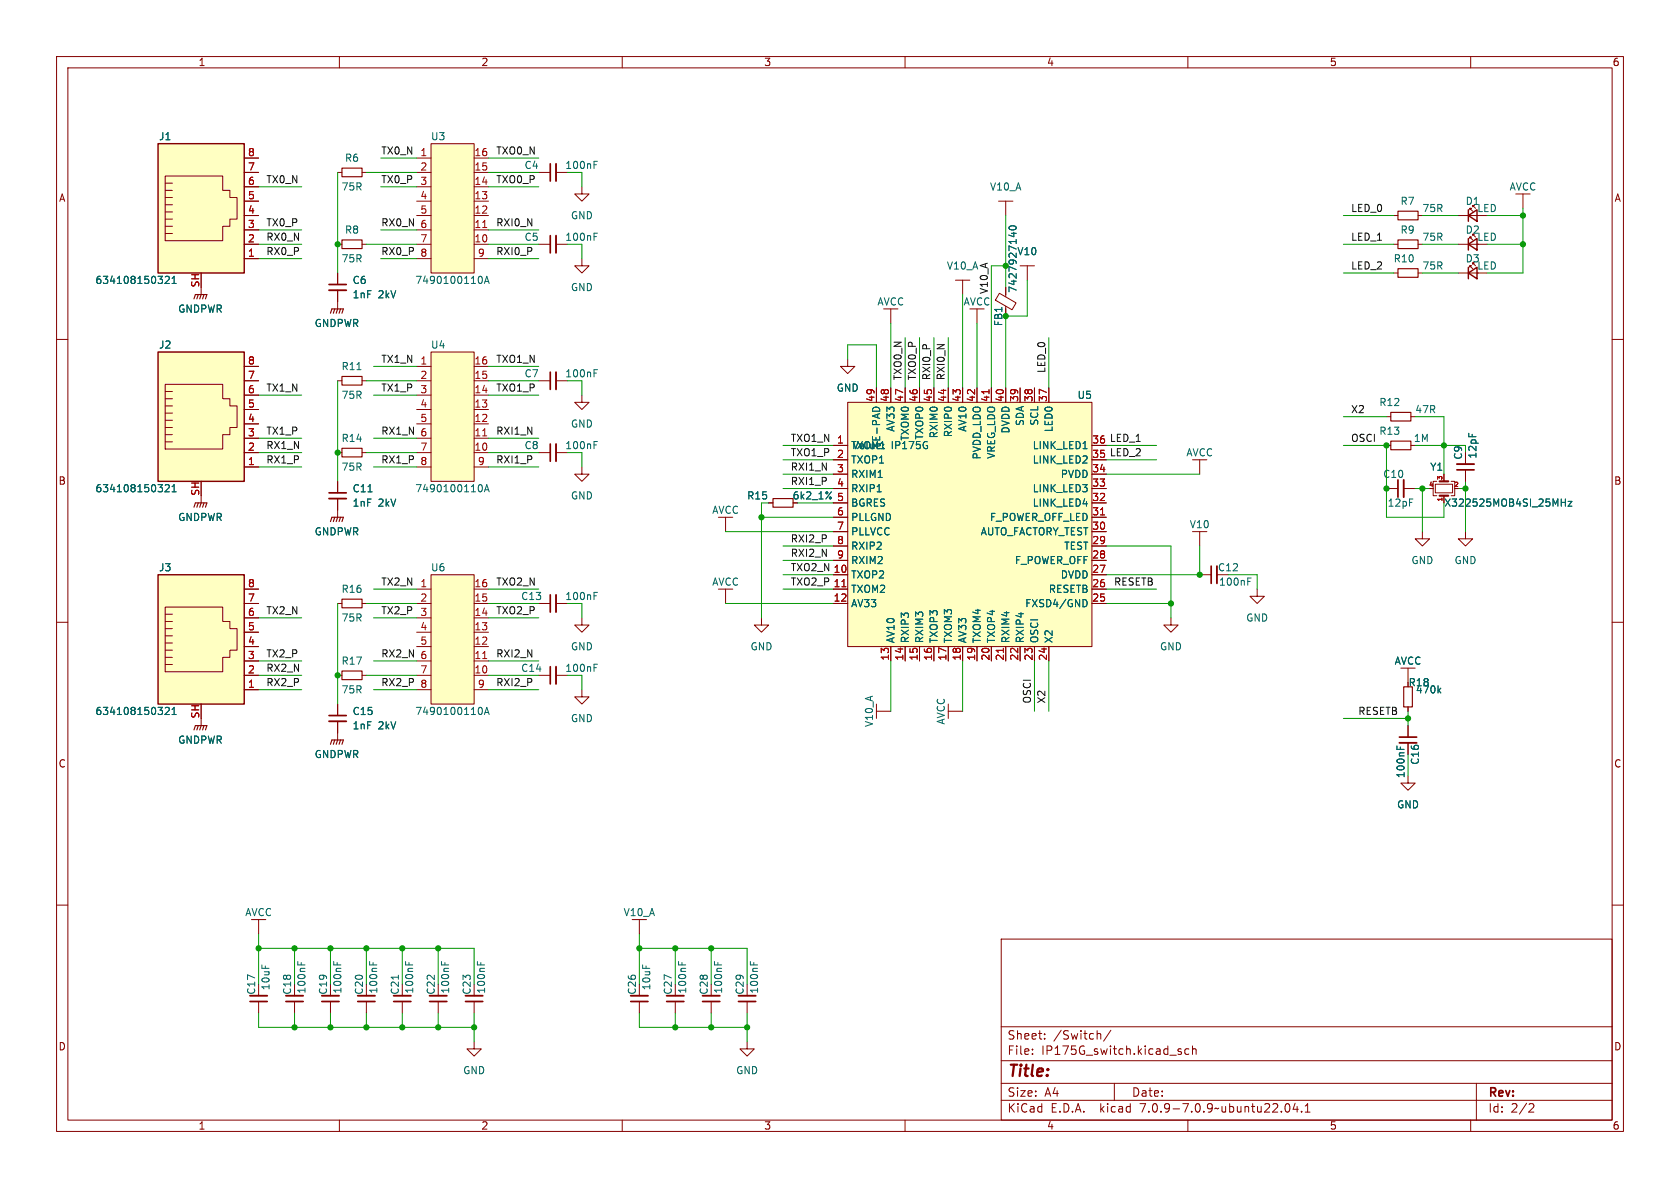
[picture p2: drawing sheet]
<svg xmlns="http://www.w3.org/2000/svg" width="297mm" height="210mm" viewBox="0 0 297 210" stroke-linecap="round" stroke-linejoin="round" font-family="sans-serif">
<defs><g id="words">
<text font-size="2.8" fill="#840000" x="178" y="190.9">Title:</text>
<g font-size="2.1" fill="#840000">
<text x="178" y="184">Sheet:</text>
<text x="186.2" y="184">/Switch/</text>
<text x="178" y="186.7">File:</text>
<text x="184.1" y="186.7">IP175G_switch.kicad_sch</text>
<text x="178" y="196.9">KiCad</text>
<text x="178" y="194.1">Size:</text>
<text x="184.7" y="194.1">A4</text>
<text x="185.7" y="196.9">E.D.A.</text>
<text x="194.6" y="196.9">kicad</text>
<text x="200" y="194.1">Date:</text>
<text x="201.8" y="196.9">7.0.9-7.0.9~ubuntu22.04.1</text>
<text x="263" y="194.3">Rev:</text>
<text x="263" y="196.9">Id:</text>
<text x="267.1" y="196.9">2/2</text>
</g>
<g font-size="1.8" fill="#840000">
<text x="35" y="11.9">1</text>
<text x="85" y="11.9">2</text>
<text x="135" y="11.9">3</text>
<text x="185" y="11.9">4</text>
<text x="235" y="11.9">5</text>
<text x="285" y="11.9">6</text>
<text x="10.3" y="35.9">A</text>
<text x="285.3" y="35.9">A</text>
<text x="177.4" y="57.8" transform="rotate(-90 177.4 57.8)">FB1</text>
<text x="193" y="81">35 LED_2</text>
<text x="193" y="78.5">36 LED_1</text>
<text x="10.3" y="85.9">B</text>
<text x="140" y="88.5">6k2_1%</text>
<text x="285.3" y="85.9">B</text>
<text x="248.9" y="121.5">R18</text>
<text x="10.3" y="135.9">C</text>
<text x="285.3" y="135.9">C</text>
<text x="10.3" y="185.9">D</text>
<text x="285.3" y="185.9">D</text>
<text x="35" y="199.9">1</text>
<text x="85" y="199.9">2</text>
<text x="135" y="199.9">3</text>
<text x="185" y="199.9">4</text>
<text x="235" y="199.9">5</text>
<text x="285" y="199.9">6</text>
</g>
<g font-size="1.8" fill="#006464">
<text x="28" y="25">J1</text>
<text x="60.9" y="28.8">R6</text>
<text x="76.1" y="25">U3</text>
<text x="60.3" y="33.9">75R</text>
<text x="92.6" y="30.1">C4</text>
<text x="174.9" y="33.9">V10_A</text>
<text x="266.8" y="33.9">AVCC</text>
<text x="60.9" y="41.5">R8</text>
<text x="100.8" y="39">GND</text>
<text x="247.5" y="41.5">R9</text>
<text x="247.5" y="36.4">R7</text>
<text x="251.4" y="37.7">75R</text>
<text x="259" y="41.5">D2</text>
<text x="259" y="36.4">D1</text>
<text x="261.1" y="37.7">LED</text>
<text x="60.3" y="46.6">75R</text>
<text x="92.6" y="42.8">C5</text>
<text x="167.3" y="47.9">V10_A</text>
<text x="179.8" y="45.3">V10</text>
<text x="246.3" y="46.6">R10</text>
<text x="251.4" y="47.9">75R</text>
<text x="251.4" y="42.8">75R</text>
<text x="259" y="46.6">D3</text>
<text x="261.1" y="42.8">LED</text>
<text x="261.1" y="47.9">LED</text>
<text x="16.8" y="50.4">634108150321</text>
<text x="62.2" y="50.4">C6</text>
<text x="62.2" y="52.9">1nF</text>
<text x="66.9" y="52.9">2kV</text>
<text x="73.3" y="50.4">7490100110A</text>
<text x="100.8" y="51.7">GND</text>
<text x="179.9" y="51.9" transform="rotate(-90 179.9 51.9)">7427927140</text>
<text x="31.4" y="55.5">GNDPWR</text>
<text x="55.5" y="58">GNDPWR</text>
<text x="155" y="54.2">AVCC</text>
<text x="170.3" y="54.2">AVCC</text>
<text x="28" y="61.8">J2</text>
<text x="60.3" y="65.6">R11</text>
<text x="76.1" y="61.8">U4</text>
<text x="60.3" y="70.7">75R</text>
<text x="92.6" y="66.9">C7</text>
<text x="147.8" y="69.4">GND</text>
<text x="190.4" y="70.7">U5</text>
<text x="243.7" y="72">R12</text>
<text x="100.8" y="75.8">GND</text>
<text x="158.3" y="76.4" transform="rotate(-90 158.3 76.4)">AV33</text>
<text x="160.9" y="78" transform="rotate(-90 160.9 78)">TXOM0</text>
<text x="163.4" y="77.8" transform="rotate(-90 163.4 77.8)">TXOP0</text>
<text x="166" y="77.6" transform="rotate(-90 166 77.6)">RXIM0</text>
<text x="168.5" y="77.4" transform="rotate(-90 168.5 77.4)">RXIP0</text>
<text x="171" y="76.4" transform="rotate(-90 171 76.4)">AV10</text>
<text x="178.7" y="76.7" transform="rotate(-90 178.7 76.7)">DVDD</text>
<text x="181.2" y="75.4" transform="rotate(-90 181.2 75.4)">SDA</text>
<text x="183.7" y="75.3" transform="rotate(-90 183.7 75.3)">SCL</text>
<text x="186.3" y="76.5" transform="rotate(-90 186.3 76.5)">LED0</text>
<text x="243.7" y="77.1">R13</text>
<text x="250.1" y="73.3">47R</text>
<text x="60.3" y="78.3">R14</text>
<text x="60.3" y="83.4">75R</text>
<text x="92.6" y="79.6">C8</text>
<text x="150.4" y="79.6">TXOM1 IP175G</text>
<text x="150.4" y="82.1">TXOP1</text>
<text x="150.6" y="79.6">Value:</text>
<text x="155.8" y="78.2" transform="rotate(-90 155.8 78.2)">E-PAD</text>
<text x="173.6" y="81.3" transform="rotate(-90 173.6 81.3)">PVDD_LDO</text>
<text x="176.1" y="81.2" transform="rotate(-90 176.1 81.2)">VREG_LDO</text>
<text x="182.5" y="82.1">LINK_LED2</text>
<text x="182.5" y="79.6">LINK_LED1</text>
<text x="209.6" y="80.9">AVCC</text>
<text x="249.9" y="78.3">1M</text>
<text x="252.7" y="83.4">Y1</text>
<text x="258.7" y="81.4" transform="rotate(-90 258.7 81.4)">C9</text>
<text x="261.2" y="81.2" transform="rotate(-90 261.2 81.2)">12pF</text>
<text x="16.8" y="87.2">634108150321</text>
<text x="62.2" y="89.8">1nF</text>
<text x="62.2" y="87.2">C11</text>
<text x="66.9" y="89.8">2kV</text>
<text x="73.3" y="87.2">7490100110A</text>
<text x="100.8" y="88.5">GND</text>
<text x="132" y="88.5">R15</text>
<text x="150.4" y="84.7">RXIM1</text>
<text x="150.4" y="87.2">RXIP1</text>
<text x="150.4" y="89.8">BGRES</text>
<text x="182.5" y="89.8">LINK_LED4</text>
<text x="182.5" y="87.2">LINK_LED3</text>
<text x="187.4" y="84.7">PVDD</text>
<text x="244.4" y="84.7">C10</text>
<text x="245.2" y="89.8">12pF</text>
<text x="255.2" y="89.8">X322525MOB4SI_25MHz</text>
<text x="31.4" y="92.3">GNDPWR</text>
<text x="55.5" y="94.8">GNDPWR</text>
<text x="125.8" y="91">AVCC</text>
<text x="150.4" y="92.3">PLLGND</text>
<text x="150.4" y="94.8">PLLVCC</text>
<text x="173.3" y="94.8">AUTO_FACTORY_TEST</text>
<text x="174.9" y="92.3">F_POWER_OFF_LED</text>
<text x="210.2" y="93.6">V10</text>
<text x="28" y="101.2">J3</text>
<text x="76.1" y="101.2">U6</text>
<text x="150.4" y="97.4">RXIP2</text>
<text x="150.4" y="99.9">RXIM2</text>
<text x="179.3" y="99.9">F_POWER_OFF</text>
<text x="188" y="97.4">TEST</text>
<text x="215.2" y="101.2">C12</text>
<text x="249.4" y="99.9">GND</text>
<text x="257" y="99.9">GND</text>
<text x="60.3" y="105">R16</text>
<text x="92" y="106.3">C13</text>
<text x="125.8" y="103.7">AVCC</text>
<text x="150.4" y="102.5">TXOP2</text>
<text x="150.4" y="105">TXOM2</text>
<text x="150.4" y="107.5">AV33</text>
<text x="181.1" y="107.5">FXSD4/GND</text>
<text x="185.3" y="105">RESETB</text>
<text x="187.4" y="102.5">DVDD</text>
<text x="215.4" y="103.7">100nF</text>
<text x="60.3" y="110.1">75R</text>
<text x="158.3" y="113.8" transform="rotate(-90 158.3 113.8)">AV10</text>
<text x="160.9" y="113.8" transform="rotate(-90 160.9 113.8)">RXIP3</text>
<text x="163.4" y="113.8" transform="rotate(-90 163.4 113.8)">RXIM3</text>
<text x="166" y="113.8" transform="rotate(-90 166 113.8)">TXOP3</text>
<text x="168.5" y="113.8" transform="rotate(-90 168.5 113.8)">TXOM3</text>
<text x="171" y="113.8" transform="rotate(-90 171 113.8)">AV33</text>
<text x="173.6" y="113.8" transform="rotate(-90 173.6 113.8)">TXOM4</text>
<text x="176.1" y="113.8" transform="rotate(-90 176.1 113.8)">TXOP4</text>
<text x="178.7" y="113.8" transform="rotate(-90 178.7 113.8)">RXIM4</text>
<text x="181.2" y="113.8" transform="rotate(-90 181.2 113.8)">RXIP4</text>
<text x="183.7" y="113.8" transform="rotate(-90 183.7 113.8)">OSCI</text>
<text x="186.3" y="113.8" transform="rotate(-90 186.3 113.8)">X2</text>
<text x="220.2" y="110.1">GND</text>
<text x="60.3" y="117.7">R17</text>
<text x="92" y="119">C14</text>
<text x="100.8" y="115.2">GND</text>
<text x="132.6" y="115.2">GND</text>
<text x="205" y="115.2">GND</text>
<text x="246.5" y="117.7">AVCC</text>
<text x="60.3" y="122.8">75R</text>
<text x="250.2" y="122.8">470k</text>
<text x="16.8" y="126.6">634108150321</text>
<text x="31.4" y="131.7">GNDPWR</text>
<text x="62.2" y="129.1">1nF</text>
<text x="62.2" y="126.6">C15</text>
<text x="66.9" y="129.1">2kV</text>
<text x="73.3" y="126.6">7490100110A</text>
<text x="100.8" y="127.9">GND</text>
<text x="154.5" y="128.6" transform="rotate(-90 154.5 128.6)">V10_A</text>
<text x="167.2" y="128.2" transform="rotate(-90 167.2 128.2)">AVCC</text>
<text x="55.5" y="134.2">GNDPWR</text>
<text x="248.5" y="137.7" transform="rotate(-90 248.5 137.7)">100nF</text>
<text x="251.1" y="135.3" transform="rotate(-90 251.1 135.3)">C16</text>
<text x="246.9" y="143.1">GND</text>
<text x="43.3" y="162.2">AVCC</text>
<text x="110.1" y="162.2">V10_A</text>
<text x="45.3" y="175.9" transform="rotate(-90 45.3 175.9)">C17</text>
<text x="47.9" y="175.2" transform="rotate(-90 47.9 175.2)">10uF</text>
<text x="51.7" y="175.9" transform="rotate(-90 51.7 175.9)">C18</text>
<text x="54.2" y="175.8" transform="rotate(-90 54.2 175.8)">100nF</text>
<text x="58" y="175.9" transform="rotate(-90 58 175.9)">C19</text>
<text x="60.6" y="175.8" transform="rotate(-90 60.6 175.8)">100nF</text>
<text x="64.4" y="175.9" transform="rotate(-90 64.4 175.9)">C20</text>
<text x="66.9" y="175.8" transform="rotate(-90 66.9 175.8)">100nF</text>
<text x="70.7" y="175.9" transform="rotate(-90 70.7 175.9)">C21</text>
<text x="73.3" y="175.8" transform="rotate(-90 73.3 175.8)">100nF</text>
<text x="77.1" y="175.9" transform="rotate(-90 77.1 175.9)">C22</text>
<text x="79.6" y="175.8" transform="rotate(-90 79.6 175.8)">100nF</text>
<text x="83.4" y="175.9" transform="rotate(-90 83.4 175.9)">C23</text>
<text x="86" y="175.8" transform="rotate(-90 86 175.8)">100nF</text>
<text x="112.6" y="175.9" transform="rotate(-90 112.6 175.9)">C26</text>
<text x="115.2" y="175.2" transform="rotate(-90 115.2 175.2)">10uF</text>
<text x="119" y="175.9" transform="rotate(-90 119 175.9)">C27</text>
<text x="121.5" y="175.8" transform="rotate(-90 121.5 175.8)">100nF</text>
<text x="125.3" y="175.9" transform="rotate(-90 125.3 175.9)">C28</text>
<text x="127.9" y="175.8" transform="rotate(-90 127.9 175.8)">100nF</text>
<text x="131.7" y="175.9" transform="rotate(-90 131.7 175.9)">C29</text>
<text x="134.2" y="175.8" transform="rotate(-90 134.2 175.8)">100nF</text>
<text x="81.8" y="190.1">GND</text>
<text x="130" y="190.1">GND</text>
</g>
<g font-size="1.8" fill="#a90000">
<text x="43.7" y="27.7">8</text>
<text x="74.2" y="27.7">1</text>
<text x="83.8" y="27.7">16</text>
<text x="43.7" y="35.3">5</text>
<text x="43.7" y="32.8">6</text>
<text x="43.7" y="30.2">7</text>
<text x="74.2" y="30.2">2</text>
<text x="74.2" y="32.8">3</text>
<text x="74.2" y="35.3">4</text>
<text x="83.8" y="35.3">13</text>
<text x="83.8" y="32.8">14</text>
<text x="83.8" y="30.2">15</text>
<text x="43.7" y="40.4">3</text>
<text x="43.7" y="37.8">4</text>
<text x="74.2" y="37.8">5</text>
<text x="83.8" y="40.4">11</text>
<text x="83.8" y="37.8">12</text>
<text x="43.7" y="45.5">1</text>
<text x="43.7" y="42.9">2</text>
<text x="74.2" y="42.9">7</text>
<text x="74.2" y="45.5">8</text>
<text x="83.8" y="42.9">10</text>
<text x="84.4" y="45.5">9</text>
<text x="35.3" y="50.9" transform="rotate(-90 35.3 50.9)">SH</text>
<text x="43.7" y="64.5">8</text>
<text x="74.2" y="64.5">1</text>
<text x="83.8" y="64.5">16</text>
<text x="43.7" y="69.6">6</text>
<text x="43.7" y="67.1">7</text>
<text x="74.2" y="67.1">2</text>
<text x="74.2" y="69.6">3</text>
<text x="83.8" y="69.6">14</text>
<text x="83.8" y="67.1">15</text>
<text x="154.7" y="71.2" transform="rotate(-90 154.7 71.2)">49</text>
<text x="157.2" y="71.2" transform="rotate(-90 157.2 71.2)">48</text>
<text x="159.8" y="71.2" transform="rotate(-90 159.8 71.2)">47</text>
<text x="162.3" y="71.2" transform="rotate(-90 162.3 71.2)">46</text>
<text x="164.8" y="71.2" transform="rotate(-90 164.8 71.2)">45</text>
<text x="167.4" y="71.2" transform="rotate(-90 167.4 71.2)">44</text>
<text x="169.9" y="71.2" transform="rotate(-90 169.9 71.2)">43</text>
<text x="172.5" y="71.2" transform="rotate(-90 172.5 71.2)">42</text>
<text x="175" y="71.2" transform="rotate(-90 175 71.2)">41</text>
<text x="177.5" y="71.2" transform="rotate(-90 177.5 71.2)">40</text>
<text x="180.1" y="71.2" transform="rotate(-90 180.1 71.2)">39</text>
<text x="182.6" y="71.2" transform="rotate(-90 182.6 71.2)">38</text>
<text x="185.2" y="71.2" transform="rotate(-90 185.2 71.2)">37</text>
<text x="43.7" y="77.2">3</text>
<text x="43.7" y="74.7">4</text>
<text x="43.7" y="72.1">5</text>
<text x="74.2" y="72.1">4</text>
<text x="74.2" y="74.7">5</text>
<text x="83.8" y="77.2">11</text>
<text x="83.8" y="74.7">12</text>
<text x="83.8" y="72.1">13</text>
<text x="43.7" y="82.3">1</text>
<text x="43.7" y="79.8">2</text>
<text x="74.2" y="79.8">7</text>
<text x="74.2" y="82.3">8</text>
<text x="83.8" y="79.8">10</text>
<text x="84.4" y="82.3">9</text>
<text x="147.9" y="78.5">1</text>
<text x="147.9" y="81">2</text>
<text x="147.9" y="83.6">3</text>
<text x="193" y="83.6">34</text>
<text x="193" y="81">35</text>
<text x="193" y="78.5">36</text>
<text x="35.3" y="87.7" transform="rotate(-90 35.3 87.7)">SH</text>
<text x="147.9" y="86.1">4</text>
<text x="147.9" y="88.6">5</text>
<text x="193" y="88.6">32</text>
<text x="193" y="86.1">33</text>
<text x="147.9" y="91.2">6</text>
<text x="147.9" y="93.7">7</text>
<text x="193" y="93.7">30</text>
<text x="193" y="91.2">31</text>
<text x="147.3" y="101.3">10</text>
<text x="147.9" y="96.3">8</text>
<text x="147.9" y="98.8">9</text>
<text x="193" y="101.3">27</text>
<text x="193" y="98.8">28</text>
<text x="193" y="96.3">29</text>
<text x="43.7" y="106.4">7</text>
<text x="43.7" y="103.9">8</text>
<text x="74.2" y="103.9">1</text>
<text x="74.2" y="106.4">2</text>
<text x="83.8" y="106.4">15</text>
<text x="83.8" y="103.9">16</text>
<text x="147.3" y="106.4">12</text>
<text x="147.3" y="103.9">11</text>
<text x="193" y="106.4">25</text>
<text x="193" y="103.9">26</text>
<text x="43.7" y="111.5">5</text>
<text x="43.7" y="109">6</text>
<text x="74.2" y="109">3</text>
<text x="74.2" y="111.5">4</text>
<text x="83.8" y="111.5">13</text>
<text x="83.8" y="109">14</text>
<text x="43.7" y="119.1">2</text>
<text x="43.7" y="116.6">3</text>
<text x="43.7" y="114">4</text>
<text x="74.2" y="114">5</text>
<text x="74.2" y="119.1">7</text>
<text x="83.8" y="119.1">10</text>
<text x="83.8" y="116.6">11</text>
<text x="83.8" y="114">12</text>
<text x="157.2" y="116.9" transform="rotate(-90 157.2 116.9)">13</text>
<text x="159.8" y="116.9" transform="rotate(-90 159.8 116.9)">14</text>
<text x="162.3" y="116.9" transform="rotate(-90 162.3 116.9)">15</text>
<text x="164.8" y="116.9" transform="rotate(-90 164.8 116.9)">16</text>
<text x="167.4" y="116.9" transform="rotate(-90 167.4 116.9)">17</text>
<text x="169.9" y="116.9" transform="rotate(-90 169.9 116.9)">18</text>
<text x="172.5" y="116.9" transform="rotate(-90 172.5 116.9)">19</text>
<text x="175" y="116.9" transform="rotate(-90 175 116.9)">20</text>
<text x="177.5" y="116.9" transform="rotate(-90 177.5 116.9)">21</text>
<text x="180.1" y="116.9" transform="rotate(-90 180.1 116.9)">22</text>
<text x="182.6" y="116.9" transform="rotate(-90 182.6 116.9)">23</text>
<text x="185.2" y="116.9" transform="rotate(-90 185.2 116.9)">24</text>
<text x="43.7" y="121.7">1</text>
<text x="74.2" y="121.7">8</text>
<text x="84.4" y="121.7">9</text>
<text x="35.3" y="127.1" transform="rotate(-90 35.3 127.1)">SH</text>
</g>
<g font-size="1.8" fill="#0f0f0f">
<text x="67.3" y="27.4">TX0_N</text>
<text x="87.6" y="27.4">TXO0_N</text>
<text x="47" y="32.5">TX0_N</text>
<text x="67.3" y="32.5">TX0_P</text>
<text x="87.6" y="32.5">TXO0_P</text>
<text x="47" y="40.1">TX0_P</text>
<text x="67.3" y="40.1">RX0_N 6</text>
<text x="87.6" y="40.1">RXI0_N</text>
<text x="238.8" y="37.6">LED_0</text>
<text x="47" y="45.2">RX0_P</text>
<text x="47" y="42.6">RX0_N</text>
<text x="67.3" y="45.2">RX0_P</text>
<text x="87.6" y="45.2">RXI0_P</text>
<text x="238.8" y="42.6">LED_1</text>
<text x="238.8" y="47.7">LED_2</text>
<text x="174.7" y="52.1" transform="rotate(-90 174.7 52.1)">V10_A</text>
<text x="67.3" y="64.2">TX1_N</text>
<text x="87.6" y="64.2">TXO1_N</text>
<text x="47" y="69.3">TX1_N</text>
<text x="67.3" y="69.3">TX1_P</text>
<text x="87.6" y="69.3">TXO1_P</text>
<text x="159.5" y="67.3" transform="rotate(-90 159.5 67.3)">TXO0_N</text>
<text x="162" y="67.3" transform="rotate(-90 162 67.3)">TXO0_P</text>
<text x="164.6" y="67.3" transform="rotate(-90 164.6 67.3)">RXI0_P</text>
<text x="167.1" y="67.3" transform="rotate(-90 167.1 67.3)">RXI0_N</text>
<text x="184.9" y="66" transform="rotate(-90 184.9 66)">LED_0</text>
<text x="47" y="76.9">TX1_P</text>
<text x="67.3" y="76.9">RX1_N 6</text>
<text x="87.6" y="76.9">RXI1_N</text>
<text x="238.8" y="73.1">X2</text>
<text x="47" y="79.5">RX1_N</text>
<text x="47" y="82">RX1_P</text>
<text x="67.3" y="82">RX1_P</text>
<text x="87.6" y="82">RXI1_P</text>
<text x="139.7" y="78.2">TXO1_N</text>
<text x="139.7" y="80.7">TXO1_P</text>
<text x="139.7" y="83.3">RXI1_N</text>
<text x="238.8" y="78.2">OSCI</text>
<text x="139.7" y="85.8">RXI1_P</text>
<text x="139.7" y="96">RXI2_P</text>
<text x="139.7" y="98.5">RXI2_N</text>
<text x="139.7" y="101.1">TXO2_N 10</text>
<text x="67.3" y="103.6">TX2_N</text>
<text x="87.6" y="103.6">TXO2_N</text>
<text x="139.7" y="103.6">TXO2_P 11</text>
<text x="196.8" y="103.6">RESETB</text>
<text x="47" y="108.7">TX2_N</text>
<text x="67.3" y="108.7">TX2_P</text>
<text x="87.6" y="108.7">TXO2_P</text>
<text x="47" y="116.3">TX2_P</text>
<text x="47" y="118.8">RX2_N</text>
<text x="67.3" y="116.3">RX2_N 6</text>
<text x="87.6" y="116.3">RXI2_N</text>
<text x="47" y="121.4">RX2_P</text>
<text x="67.3" y="121.4">RX2_P</text>
<text x="87.6" y="121.4">RXI2_P</text>
<text x="182.3" y="124.5" transform="rotate(-90 182.3 124.5)">OSCI</text>
<text x="184.9" y="124.5" transform="rotate(-90 184.9 124.5)">X2</text>
<text x="240" y="126.5">RESETB</text>
</g>
<g font-size="1.8" fill="#009600">
<text x="99.8" y="30.1">100nF</text>
<text x="99.8" y="42.8">100nF</text>
<text x="99.8" y="66.9">100nF</text>
<text x="99.8" y="79.6">100nF</text>
<text x="99.8" y="106.3">100nF</text>
<text x="99.8" y="119">100nF</text>
</g>
<g font-size="1.1" fill="#a90000">
<text x="252.5" y="86.1">4</text>
<text x="255" y="88.8" transform="rotate(-90 255 88.8)">1</text>
<text x="255" y="85" transform="rotate(-90 255 85)">3</text>
<text x="257" y="86.1">2</text>
</g>
</g></defs>
<g fill="none" stroke="#840000" stroke-width=".18">
<path d="M10 10h277v190h-277zM12 12h273v186h-273zM60 10v2M110 10v2M160 10v2M210 10v2M260 10v2M29.2 38.7h1.3M29.2 37.5h1.3M29.2 36.2h1.3M29.2 34.9h1.3M29.2 31.1h10.2v2.6h1.2v1.2h1.3v3.8h-1.3v1.3h-1.2v2.5h-10.2z"/>
<path d="M29.2 33.7h1.3M29.2 32.4h1.3M43.2 35.6h2.5M43.2 30.5h2.5M43.2 27.9h2.5M43.2 38.1h2.5M43.2 33h2.5M59.7 30.5h.8M64 30.5h.8M73.7 35.6h2.5M73.7 30.5h2.5M73.7 27.9h2.5"/>
<path d="M73.7 38.1h2.5M73.7 33h2.5M76.2 25.4h7.6v22.9h-7.6zM83.8 35.6h2.6M83.8 30.5h2.6M83.8 27.9h2.6M83.8 38.1h2.6M83.8 33h2.6M95.2 30.5h2.1M98.3 30.5h2M102.9 33v1.3h1.2l-1.2 1.3-1.3-1.3h1.3M176.5 35.6h2.6"/>
<path d="M177.8 35.6v2.5M246.4 38.1h.7M250.7 38.1h.8M257.8 38.1h3.6M259.8 37.1v-.3h.3h-.3l.5 .5M269.2 34.3v2.5M10 60h2M29.2 41.3h1.3M29.2 40h1.3M35.6 50.8v1.3M43.2 43.2h2.5M43.2 40.6h2.5"/>
<path d="M43.2 45.7h2.5M59.7 43.2h.8M59.7 48.3v2M59.7 51.3v3.3M64 43.2h.8M73.7 43.2h2.5M73.7 40.6h2.5M73.7 45.7h2.5M83.8 43.2h2.6M83.8 40.6h2.6M83.8 45.7h2.6M95.2 43.2h2.1"/>
<path d="M98.3 43.2h2M102.9 45.7v1.3h1.2l-1.2 1.3-1.3-1.3h1.3M157.5 54.6v2.6M168.9 49.5h2.5M170.2 49.5v2.6M172.7 54.6v2.6M176.7 51.8l2.9 1.7-.7 1.3-2.9-1.7zM177.8 50.8v1.7M177.8 54.1v.5M180.3 47h2.6M181.6 47v2.5M246.4 43.2h.7"/>
<path d="M246.4 48.3h.7M250.7 43.2h.8M250.7 48.3h.8M257.8 43.2h3.6M257.8 48.3h3.6M259.8 42.2v-.3h.3h-.3l.5 .5M259.8 47.2v-.2h.3h-.3l.5 .5M285 60h2M29.2 78.1h1.3M29.2 76.8h1.3M29.2 75.6h1.3M29.2 74.3h1.3"/>
<path d="M29.2 73h1.3M29.2 71.8h1.3M29.2 67.9h10.2v2.6h1.2v1.3h1.3v3.8h-1.3v1.2h-1.2v2.6h-10.2zM29.2 70.5h1.3M29.2 69.2h1.3M43.2 67.3h2.5M43.2 64.8h2.5M43.2 77.5h2.5M43.2 74.9h2.5M43.2 72.4h2.5M43.2 69.9h2.5M59.7 67.3h.8"/>
<path d="M64 67.3h.8M73.7 67.3h2.5M73.7 64.8h2.5M73.7 77.5h2.5M73.7 74.9h2.5M73.7 72.4h2.5M73.7 69.9h2.5M76.2 62.2h7.6v22.9h-7.6zM83.8 67.3h2.6M83.8 64.8h2.6M83.8 77.5h2.6M83.8 74.9h2.6"/>
<path d="M83.8 72.4h2.6M83.8 69.9h2.6M95.2 67.3h2.1M98.3 67.3h2M102.9 69.9v1.2h1.2l-1.2 1.3-1.3-1.3h1.3M147.3 78.7h2.6M149.9 71.1h43.1v43.2h-43.1zM149.9 63.5v1.3h1.2l-1.2 1.2-1.3-1.2h1.3M154.9 68.6v2.5M157.5 68.6v2.5M160 68.6v2.5M162.6 68.6v2.5"/>
<path d="M165.1 68.6v2.5M167.6 68.6v2.5M170.2 68.6v2.5M172.7 68.6v2.5M175.3 68.6v2.5M177.8 68.6v2.5M180.3 68.6v2.5M182.9 68.6v2.5M185.4 68.6v2.5M245.1 78.7h.8M245.1 73.7h.8M249.4 73.7h.8"/>
<path d="M35.6 87.6v1.3M43.2 80h2.5M43.2 82.6h2.5M59.7 80h.8M59.7 85.1v2M59.7 88.1v3.3M64 80h.8M73.7 80h2.5M73.7 82.6h2.5M83.8 80h2.6M83.8 82.6h2.6M95.2 80h2.1"/>
<path d="M98.3 80h2M102.9 82.6v1.2h1.2l-1.2 1.3-1.3-1.3h1.3M128.3 91.4v2.6M135.9 88.9h.8M147.3 88.9h2.6M147.3 81.3h2.6M147.3 99.1h2.6M147.3 96.5h2.6M147.3 83.8h2.6M147.3 94h2.6M147.3 91.4h2.6M147.3 86.4h2.6"/>
<path d="M193 88.9h2.6M193 99.1h2.6M193 96.5h2.6M193 83.8h2.6M193 94h2.6M193 91.4h2.6M193 86.4h2.6M212.1 81.3v2.5M212.1 94v2.5M245.1 86.4h2M248.2 86.4h2M251.5 94v1.3h1.2l-1.2 1.2-1.3-1.2h1.3"/>
<path d="M253.7 85.6h3.1v1.5h-3.1zM254 85.1h-.6v2.5h.6M255.3 83.8v1.3M255.3 87.6v1.3M256.5 85.1h.7v2.5h-.7M259.1 94v1.3h1.2l-1.2 1.2-1.3-1.2h1.3M259.1 80v2M259.1 83.1v2M10 110h2M29.2 117.5h1.3M29.2 116.2h1.3M29.2 114.9h1.3"/>
<path d="M29.2 113.7h1.3M29.2 112.4h1.3M29.2 111.1h1.3M29.2 107.3h10.2v2.6h1.2v1.2h1.3v3.8h-1.3v1.3h-1.2v2.5h-10.2zM29.2 109.9h1.3M29.2 108.6h1.3M43.2 104.1h2.5M43.2 106.7h2.5M43.2 119.4h2.5M43.2 116.8h2.5M43.2 114.3h2.5M43.2 111.8h2.5"/>
<path d="M43.2 109.2h2.5M59.7 106.7h.8M59.7 119.4h.8M64 106.7h.8M64 119.4h.8M73.7 104.1h2.5M73.7 106.7h2.5M73.7 119.4h2.5M73.7 116.8h2.5M73.7 114.3h2.5M73.7 111.8h2.5M73.7 109.2h2.5"/>
<path d="M76.2 101.6h7.6v22.9h-7.6zM83.8 104.1h2.6M83.8 106.7h2.6M83.8 119.4h2.6M83.8 116.8h2.6M83.8 114.3h2.6M83.8 111.8h2.6M83.8 109.2h2.6M95.2 106.7h2.1M95.2 119.4h2.1M98.3 106.7h2M98.3 119.4h2"/>
<path d="M102.9 109.2v1.3h1.2l-1.2 1.3-1.3-1.3h1.3M128.3 104.1v2.6M134.6 109.2v1.3h1.3l-1.3 1.3-1.3-1.3h1.3M147.3 101.6h2.6M147.3 104.1h2.6M147.3 106.7h2.6M157.5 114.3v2.5M160 114.3v2.5M162.6 114.3v2.5M165.1 114.3v2.5M167.6 114.3v2.5M170.2 114.3v2.5"/>
<path d="M172.7 114.3v2.5M175.3 114.3v2.5M177.8 114.3v2.5M180.3 114.3v2.5M182.9 114.3v2.5M185.4 114.3v2.5M193 101.6h2.6M193 104.1h2.6M193 106.7h2.6M207 109.2v1.3h1.3l-1.3 1.3-1.3-1.3h1.3M212.1 101.6h2M222.2 104.1v1.3h1.3l-1.3 1.3-1.2-1.3h1.2"/>
<path d="M248.9 118.1v2.6M285 110h2M35.6 127v1.3M43.2 121.9h2.5M59.7 124.5v2M59.7 127.5v3.3M73.7 121.9h2.5M83.8 121.9h2.6M102.9 121.9v1.3h1.2l-1.2 1.3-1.3-1.3h1.3M154.9 125.7h2.6M167.6 125.7h2.6M248.9 137.2v1.2h1.3l-1.3 1.3-1.3-1.3h1.3"/>
<path d="M248.9 125v.7M248.9 128.3v2M248.9 131.3v2.1M10 160h2M285 160h2M45.7 162.6v2.5M45.7 177v2.1M52.1 177v2.1M58.4 177v2.1M64.8 177v2.1M71.1 177v2.1M77.5 177v2.1"/>
<path d="M83.8 177v2.1M113 162.6v2.5M113 177v2.1M119.4 177v2.1M125.7 177v2.1M132.1 177v2.1M177 166h108v32h-108zM60 198v2M83.8 184.2v1.2h1.3l-1.3 1.3-1.3-1.3h1.3M110 198v2M132.1 184.2v1.2h1.2l-1.2 1.3-1.3-1.3h1.3M160 198v2"/>
<path d="M177 194.5h108M177 191.5h108M177 187.5h108M177 181.5h108M182.5 186.3v.1M182.5 185.5v.1M184.7 183.6v.1M184.7 182.8v.1M194.2 182.7h.2l.2 .2v.8M196.4 182.1l-1.3 2M197 191.5v3M208.5 185.9l.3 .1 .1 .2-.2 .2h-.3"/>
<path d="M208.5 185.4l.3 .1M210 198v2M210.2 185.5l-.5-.1-.2 .3v.4l.1 .2h.6M210.8 185.5l.2-.1 .4 .1 .1 .9M210.8 184.9v1.5M227.3 195.2l.2-.1a.81 .81 0 0 1 .6 .6 .81 .81 0 0 1-.3 .8l-.1 .1a.81 .81 0 0 1-.4-1.4zM229 195l-.4 1.1h.9M229.3 195.6v1M230.1 196.5v.1M230.7 196.6h.9M230.7 195.5l.5-.4v1.5M260 198v2"/>
<path d="M261 191.5v6.5M270.5 195.1l.5 .1 .2 .3-1 1.1h1"/>
</g>
<g fill="none" stroke="#840000" stroke-width=".2">
<path d="M60.5 29.7h3.5v1.5h-3.5zM247.1 37.3h3.6v1.6h-3.6zM34.3 52.8l.2-.7h2.1l-.3 .7M35.1 52.1l-.3 .7M35.6 52.1l-.3 .7M36.1 52.1l-.3 .7M58.4 55.4l.3-.8h2l-.2 .8M59.2 54.6l-.3 .8M59.7 54.6l-.3 .8M60.2 54.6l-.3 .8M60.5 42.4h3.5v1.5h-3.5zM247.1 47.5h3.6v1.5h-3.6z"/>
<path d="M247.1 42.4h3.6v1.5h-3.6zM60.5 79.2h3.5v1.6h-3.5zM60.5 66.5h3.5v1.6h-3.5zM245.9 72.9h3.5v1.5h-3.5zM245.9 78h3.5v1.5h-3.5zM34.3 89.7l.2-.8h2.1l-.3 .8M35.1 88.9l-.3 .8M35.6 88.9l-.3 .8M36.1 88.9l-.3 .8M58.4 92.2l.3-.8h2l-.2 .8M59.2 91.4l-.3 .8M59.7 91.4l-.3 .8"/>
<path d="M60.2 91.4l-.3 .8M136.7 88.1h3.5v1.6h-3.5zM60.5 118.6h3.5v1.5h-3.5zM60.5 105.9h3.5v1.5h-3.5zM34.3 129l.2-.7h2.1l-.3 .7M35.1 128.3l-.3 .7M35.6 128.3l-.3 .7M36.1 128.3l-.3 .7M58.4 131.6l.3-.8h2l-.2 .8M59.2 130.8l-.3 .8M59.7 130.8l-.3 .8M60.2 130.8l-.3 .8"/>
<path d="M248.2 121.4h1.5v3.6h-1.5z"/>
</g>
<g fill="none" stroke="#006464" stroke-width=".18">
<path d="M105 29.1h.4M105 28.5h.6M29.2 49l.5-.2 .2 .4-.8 .9h.8M30.4 50.1h.7M30.4 49.2l.4-.4v1.3M84.8 48.8a.68 .68 0 0 1 .5 .7 .68 .68 0 0 1-.5 .6M85.6 50.1l.5-1.3 .4 1.3M85.8 49.7h.6M105 41.2h.6M105 41.8h.4M178.5 40a.68 .68 0 0 1 1.1 .3 .72 .72 0 0 1-1.2-.1zM178.8 41.2h.8"/>
<path d="M179.2 41.1v.7M63.1 65.3h.7M105 66h.4M105 65.3h.6M105 78.7h.4M105 78h.6M154.2 72.4a.68 .68 0 0 1 .7-.4 .68 .68 0 0 1 .6 .4M191.5 79.3h.7M29.2 85.8l.5-.1 .2 .3-.8 .9h.8M30.4 86.9h.7M30.4 86l.4-.3v1.2M65.1 86.9h.7"/>
<path d="M84.8 85.7a.68 .68 0 0 1 .5 .6 .68 .68 0 0 1-.5 .6M85.6 86.9l.5-1.2 .4 1.2M85.8 86.6h.6M155.1 86.9h.7M276 88.8h.7M276.7 88.2v1.3M277.2 88.6h.7l-.7 .9h.7M105 118h.4M105 117.4h.6M105 105.3h.4M105 104.7h.6M191.8 106a.68 .68 0 0 1 .4 .6 .68 .68 0 0 1-.4 .7"/>
<path d="M220.6 102.8h.4M220.6 102.2h.6M29.2 125.2l.5-.2 .2 .4-.8 .9h.8M30.4 125.4l.4-.4v1.3M30.4 126.3h.7M84.8 125a.68 .68 0 0 1 .5 .7 .68 .68 0 0 1-.5 .6M85.6 126.3l.5-1.3 .4 1.3M85.8 125.9h.6M247 131.9v.6M247.6 132v.5M254.4 122l.3 .5M254.7 121.7l-.5 .4"/>
<path d="M52.6 170v.6M53.3 170.1v.5M59 170v.6M59.6 170.1v.5M65.3 170v.6M66 170.1v.5M70.4 172.4v.7M71.7 170v.6M72.3 170.1v.5M78 170v.6M78.7 170.1v.5M84.4 170v.6"/>
<path d="M85 170.1v.5M120 170v.6M120.6 170.1v.5M126.3 170v.6M126.9 170.1v.5M132.7 170v.6M133.3 170.1v.5"/>
</g>
<g fill="none" stroke="#840000" stroke-width=".33">
<path d="M98.3 29v3M58.2 51.3h3M98.3 41.7v3M98.3 65.8v3M98.3 78.5v3M58.2 88.1h3M248.2 84.8v3.1M257.6 82h3M98.3 105.2v3M98.3 117.9v3M215.1 100.1v3M58.2 127.5h3"/>
<path d="M247.4 131.3h3M44.2 176h3M50.5 176h3.1M56.9 176h3M63.2 176h3.1M69.6 176h3M75.9 176h3.1M82.3 176h3M111.5 176h3.1M117.9 176h3M124.2 176h3.1M130.6 176h3"/>
</g>
<g fill="none" stroke="#840000" stroke-width=".3">
<path d="M97.3 29v3M58.2 50.3h3M97.3 41.7v3M97.3 65.8v3M97.3 78.5v3M58.2 87.1h3M247.1 84.8v3.1M257.6 83.1h3M97.3 105.2v3M97.3 117.9v3M214.1 100.1v3M58.2 126.5h3"/>
<path d="M247.4 130.3h3M44.2 177h3M50.5 177h3.1M56.9 177h3M63.2 177h3.1M69.6 177h3M75.9 177h3.1M82.3 177h3M111.5 177h3.1M117.9 177h3M124.2 177h3.1M130.6 177h3"/>
</g>
<g fill="#ffffc2" stroke="#ffffc2" stroke-width=".18">
<path d="M76.2 25.4h7.6v22.9h-7.6z"/>
<path d="M76.2 62.2h7.6v22.9h-7.6z"/>
<path d="M27.9 62.2h15.3v22.9h-15.3z"/>
<path d="M149.9 71.1h43.1v43.2h-43.1z"/>
<path d="M27.9 25.4h15.3v22.9h-15.3z"/>
<path d="M27.9 101.6h15.3v22.9h-15.3z"/>
<path d="M76.2 101.6h7.6v22.9h-7.6z"/>
</g>
<path d="M85.3 40.2h.8M85.3 77.1h.8M174.8 68.9v.7M194.6 91h.7M85.3 116.4h.8M148.8 103.7h.8M177.4 114.6v.7" fill="none" stroke="#a90000" stroke-width=".18"/>
<path d="M27.9 25.4h15.3v22.9h-15.3zM259.6 38.1l1.5-1v2zM259.6 37.1v2M259.6 43.2l1.5-1v2zM259.6 48.3l1.5-1.1v2.1zM259.6 42.2v2M259.6 47.2v2.1M27.9 62.2h15.3v22.9h-15.3zM27.9 101.6h15.3v22.9h-15.3z" fill="none" stroke="#840000" stroke-width=".25"/>
<path d="M254.5 87.6h1.5M254.5 85.1h1.5" fill="none" stroke="#840000" stroke-width=".38"/>
<g fill="none" stroke="#009600" stroke-width=".18">
<path d="M45.7 33h7.6M59.7 30.5v17.8M64.8 30.5h8.9M67.3 27.9h6.4M67.3 33h6.4M86.4 27.9h8.8M86.4 33h8.8M86.4 30.5h8.8M102.9 30.5v2.5M177.8 38.1v12.7M237.5 38.1h8.9M251.5 38.1h6.3"/>
<path d="M262.9 38.1h6.3M269.2 36.8v11.5h-6.3M45.7 40.6h7.6M45.7 43.2h7.6M45.7 45.7h7.6M64.8 43.2h8.9M67.3 40.6h6.4M67.3 45.7h6.4M86.4 40.6h8.8M86.4 43.2h8.8M86.4 45.7h8.8M102.9 43.2v2.5"/>
<path d="M157.5 57.2v11.4M160 59.7v8.9M162.6 59.7v8.9M165.1 59.7v8.9M167.6 59.7v8.9M170.2 52.1v16.5M172.7 57.2v11.4M177.8 47h-2.5v21.6M181.6 49.5v6.4h-3.8v12.7M185.4 59.7v8.9M237.5 43.2h8.9M237.5 48.3h8.9"/>
<path d="M251.5 43.2h6.3M251.5 48.3h6.3M262.9 43.2h6.3M45.7 69.9h7.6M45.7 77.5h7.6M59.7 67.3v17.8M64.8 67.3h8.9M66 69.9h7.7M66 77.5h7.7M66 64.8h7.7M86.4 69.9h8.8M86.4 67.3h8.8"/>
<path d="M86.4 77.5h8.8M86.4 64.8h8.8M102.9 67.3v2.6M138.4 78.7h8.9M149.9 63.5v-2.5h5v7.6M195.6 78.7h8.9M237.5 78.7h7.6v12.7h10.2v-2.5M237.5 73.7h7.6M250.2 73.7h5.1v10.1M250.2 78.7h8.9M45.7 80h7.6M45.7 82.6h7.6"/>
<path d="M64.8 80h8.9M66 82.6h7.7M86.4 80h8.8M86.4 82.6h8.8M102.9 80v2.6M128.3 94h19M134.6 91.4h12.7M135.9 88.9h-1.3v20.3M138.4 96.5h8.9M138.4 83.8h8.9M138.4 86.4h8.9M138.4 81.3h8.9"/>
<path d="M138.4 99.1h8.9M141 88.9h6.3M195.6 96.5h11.4v12.7M195.6 83.8h16.5M195.6 81.3h8.9M212.1 96.5v5.1h-16.5M250.2 86.4h2.5M251.5 86.4v7.6M257.8 86.4h1.3M259.1 85.1v8.9M45.7 119.4h7.6M45.7 109.2h7.6"/>
<path d="M45.7 116.8h7.6M59.7 106.7v17.8M64.8 119.4h8.9M64.8 106.7h8.9M66 109.2h7.7M66 104.1h7.7M66 116.8h7.7M86.4 119.4h8.8M86.4 109.2h8.8M86.4 104.1h8.8M86.4 116.8h8.8M86.4 106.7h8.8"/>
<path d="M102.9 106.7v2.5M102.9 119.4v2.5M128.3 106.7h19M138.4 104.1h8.9M138.4 101.6h8.9M157.5 116.8v8.9M170.2 116.8v8.9M182.9 116.8v8.9M185.4 116.8v8.9M195.6 104.1h8.9M195.6 106.7h11.4M217.2 101.6h5v2.5"/>
<path d="M45.7 121.9h7.6M66 121.9h7.7M86.4 121.9h8.8M237.5 127h11.4M248.9 125.7v2.6M248.9 133.4v3.8M45.7 179.1v2.5h38.1M45.7 167.6h38.1v6.4M45.7 165.1v8.9M52.1 167.6v6.4M52.1 179.1v2.5M58.4 167.6v6.4"/>
<path d="M58.4 179.1v2.5M64.8 167.6v6.4M64.8 179.1v2.5M71.1 167.6v6.4M71.1 179.1v2.5M77.5 167.6v6.4M77.5 179.1v2.5M83.8 179.1v5.1M113 179.1v2.5h19.1M113 167.6h19.1v6.4M113 165.1v8.9M119.4 167.6v6.4"/>
<path d="M119.4 179.1v2.5M125.7 167.6v6.4M125.7 179.1v2.5M132.1 179.1v5.1"/>
</g>
<g fill="#009600" stroke="#009600" stroke-width=".18">
<circle cx="269.2" cy="43.2" r=".46"/>
<circle cx="255.3" cy="78.7" r=".46"/>
<circle cx="245.1" cy="78.7" r=".46"/>
<circle cx="269.2" cy="38.1" r=".46"/>
<circle cx="83.8" cy="181.6" r=".46"/>
<circle cx="119.4" cy="167.6" r=".46"/>
<circle cx="125.7" cy="167.6" r=".46"/>
<circle cx="125.7" cy="181.6" r=".46"/>
<circle cx="119.4" cy="181.6" r=".46"/>
<circle cx="113" cy="167.6" r=".46"/>
<circle cx="132.1" cy="181.6" r=".46"/>
<circle cx="207" cy="106.7" r=".46"/>
<circle cx="212.1" cy="101.6" r=".46"/>
<circle cx="134.6" cy="91.4" r=".46"/>
<circle cx="177.8" cy="47" r=".46"/>
<circle cx="177.8" cy="55.9" r=".46"/>
<circle cx="251.5" cy="86.4" r=".46"/>
<circle cx="245.1" cy="86.4" r=".46"/>
<circle cx="259.1" cy="86.4" r=".46"/>
<circle cx="248.9" cy="127" r=".46"/>
<circle cx="52.1" cy="167.6" r=".46"/>
<circle cx="59.7" cy="119.4" r=".46"/>
<circle cx="58.4" cy="181.6" r=".46"/>
<circle cx="52.1" cy="181.6" r=".46"/>
<circle cx="64.8" cy="167.6" r=".46"/>
<circle cx="64.8" cy="181.6" r=".46"/>
<circle cx="77.5" cy="181.6" r=".46"/>
<circle cx="71.1" cy="181.6" r=".46"/>
<circle cx="45.7" cy="167.6" r=".46"/>
<circle cx="58.4" cy="167.6" r=".46"/>
<circle cx="71.1" cy="167.6" r=".46"/>
<circle cx="77.5" cy="167.6" r=".46"/>
<circle cx="59.7" cy="43.2" r=".46"/>
<circle cx="59.7" cy="80" r=".46"/>
</g>
<use href="#words"/>
</svg>
